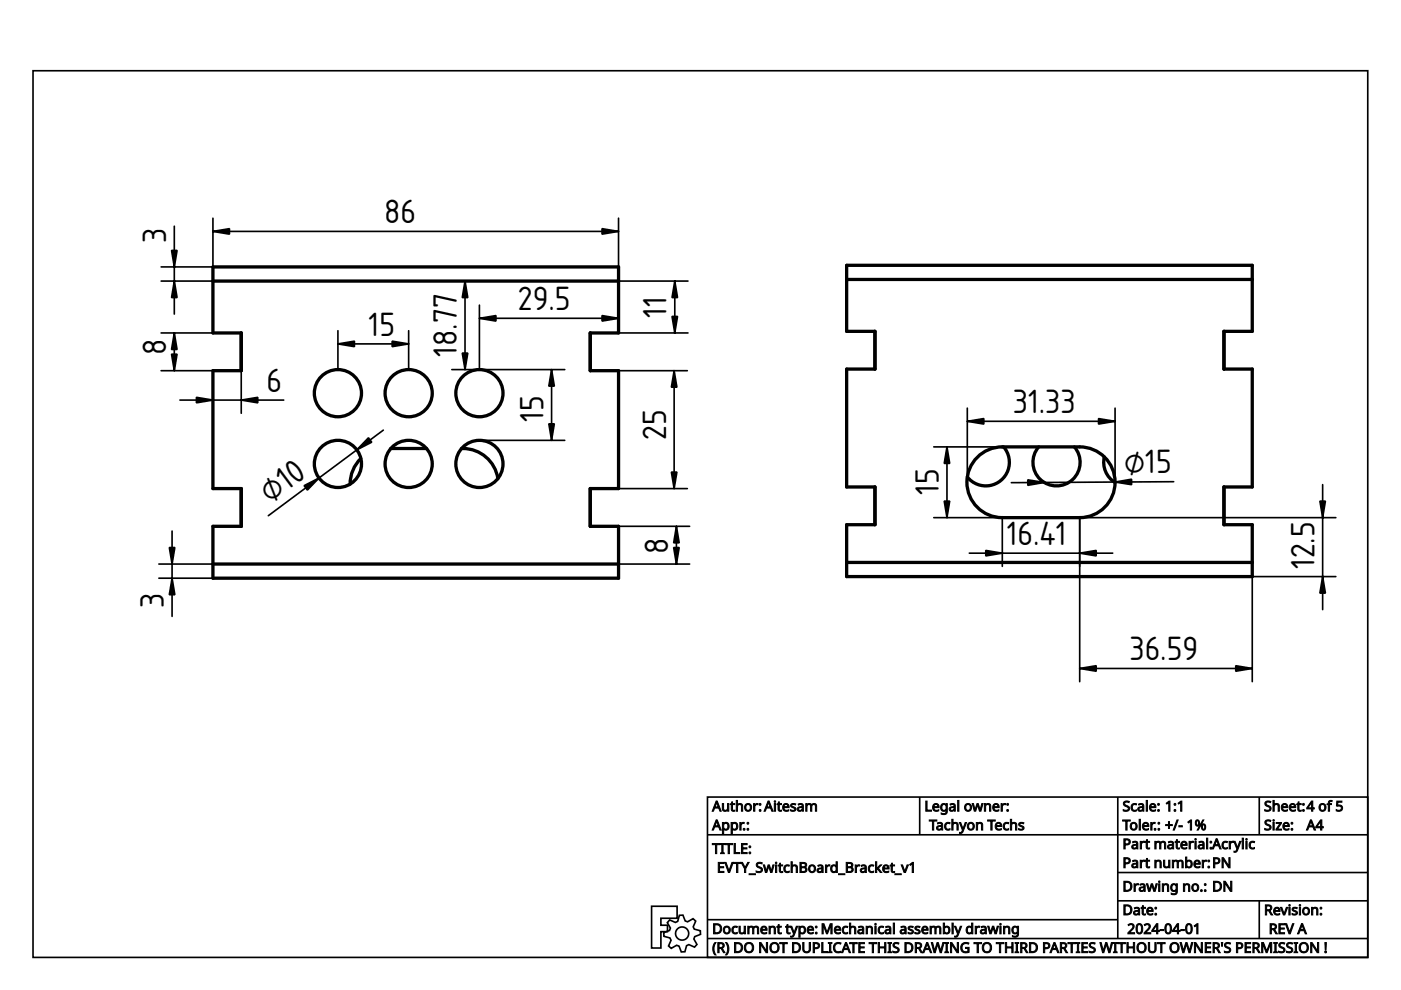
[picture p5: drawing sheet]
<svg xmlns="http://www.w3.org/2000/svg" width="297mm" height="210mm" viewBox="0 0 297 210" stroke-linecap="round" stroke-linejoin="round" font-family="sans-serif">
<defs><g id="words">
<g font-size="6.7">
<text x="81.5" y="47.3">86</text>
<text x="35.2" y="51.5" transform="rotate(-90 35.2 51.5)">3</text>
<text x="109.8" y="65.8">29.5</text>
<text x="78.1" y="71.2">15</text>
<text x="141.3" y="67.5" transform="rotate(-90 141.3 67.5)">11</text>
<text x="35.2" y="75.2" transform="rotate(-90 35.2 75.2)">8</text>
<text x="96.9" y="75.6" transform="rotate(-90 96.9 75.6)">18.77</text>
<text x="56.5" y="83.1">6</text>
<text x="115.2" y="89.5" transform="rotate(-90 115.2 89.5)">15</text>
<text x="214.8" y="87.6">31.33</text>
<text x="141.2" y="93.3" transform="rotate(-90 141.2 93.3)">25</text>
<text x="238.3" y="100.4">⌀15</text>
<text x="57.3" y="106.8" transform="rotate(-37 57.3 106.8)">⌀10</text>
<text x="199" y="104.9" transform="rotate(-90 199 104.9)">15</text>
<text x="141.7" y="117.4" transform="rotate(-90 141.7 117.4)">8</text>
<text x="213.5" y="115.6">16.41</text>
<text x="278.7" y="120.7" transform="rotate(-90 278.7 120.7)">12.5</text>
<text x="34.8" y="128.9" transform="rotate(-90 34.8 128.9)">3</text>
<text x="239.5" y="140">36.59</text>
</g>
</g></defs>
<g fill="none" stroke="#000" stroke-width=".35">
<path d="M7 15h283v188h-283zM150 169h140v34h-140zM150 177h140M195 169v8M237 169v30M267 169v8M138.1 192.1l5.5 .1v2.5h-3.5v1.5h1.4v1.3h-1.4v3.5h-2zM142 195.1l1.2 .5 .5-.3 .3-1.2 .8-.1 .5 1.3 .5 .1 1.1-.6 .6 .5-.5 1.2 .2 .5 1.3 .3v.8l-1.2 .5-.2 .5 .7 1.1-.5 .6-1.3-.5-.4 .2-.4 1.3h-.8l-.4-1.2-.5-.2-1.2 .7-.6-.5 .6-1.2-.3-.5-1.2-.4-.1-.7 1.3-.5 .1-.5-.6-1.2zM150 195h87M150 199h140M237 185h53M237 191h53"/>
<path d="M267 191v8"/>
<circle cx="144.6" cy="197.9" r="1.4"/>
</g>
<g fill="#000" stroke="#000" stroke-width=".21">
<path d="M151.8 169.8h.3l.8 2.2h-.3l-.2-.7h-.9l-.2 .7h-.3zM152 170.1l-.4 1h.7zM153.1 170.4h.3v1a.43 .43 0 0 0 .5 .4 .43 .43 0 0 0 .3-.6v-.8h.3v1.6h-.2v-.2a.62 .62 0 0 1-.7 .2 .62 .62 0 0 1-.5-.6zM155.2 170h.1v.4h.5v.2h-.5v.9l.2 .3h.3a.39 .39 0 0 1-.5 .2 .39 .39 0 0 1-.3-.5v-.9h-.2v-.1l.2-.1zM156.1 169.7h.3v.9a.61 .61 0 0 1 .6-.2 .61 .61 0 0 1 .5 .5v1.1h-.3v-1a.43 .43 0 0 0-.5-.4 .43 .43 0 0 0-.3 .6v.8h-.3zM158.1 170.6a.78 .78 0 0 1 1.1 .1 .78 .78 0 0 1-.1 1.1 .78 .78 0 0 1-1.1-.2l-.1-.7zM158.3 170.7a.55 .55 0 0 0-.1 .8 .55 .55 0 0 0 .8 0 .56 .56 0 0 0 0-.7 .56 .56 0 0 0-.7-.1zM159.8 170.4h.2v.3l.4-.3h.3l-.1 .2a.49 .49 0 0 0-.6 .5v.9h-.2zM161 170.5a.2 .2 0 0 1 .4 0 .2 .2 0 0 1-.4 0zM161 171.8a.2 .2 0 0 1 .4 0 .2 .2 0 0 1-.4 0z"/>
<path d="M151.8 173.8h.3l.8 2.2h-.3l-.2-.7h-.9l-.2 .7h-.3zM152 174.1l-.4 1h.7zM153.2 174.4h.2v.2a.71 .71 0 0 1 1-.1 .71 .71 0 0 1 .2 .9 .66 .66 0 0 1-.5 .6 .66 .66 0 0 1-.7-.2v.9h-.2zM153.5 174.7a.57 .57 0 0 0-.1 .8 .57 .57 0 0 0 .8 .1 .57 .57 0 0 0 .1-.7 .57 .57 0 0 0-.8-.2zM155 174.4h.2l.1 .2a.71 .71 0 0 1 .9-.1 .71 .71 0 0 1 .2 .9 .66 .66 0 0 1-.4 .6 .66 .66 0 0 1-.7-.2v.9h-.3zM155.4 174.7a.57 .57 0 0 0-.1 .8 .57 .57 0 0 0 .8 .1 .57 .57 0 0 0 0-.7 .57 .57 0 0 0-.7-.2zM156.9 174.4h.2v.3l.3-.3h.4l-.1 .2a.49 .49 0 0 0-.6 .5v.9h-.2zM157.6 175.8a.2 .2 0 0 1 .4 0 .2 .2 0 0 1-.4 0zM158.4 174.5a.2 .2 0 0 1 .4 0 .2 .2 0 0 1-.4 0zM158.4 175.8a.2 .2 0 0 1 .4 0 .2 .2 0 0 1-.4 0z"/>
<path d="M162.8 169.8h.3l.8 2.2h-.3l-.2-.7h-.9l-.2 .7h-.3zM163 170.1l-.4 1h.7zM164.1 169.9a.2 .2 0 0 1 .4 0 .2 .2 0 0 1-.4 0zM164.2 170.4h.2v1.6h-.2zM165.1 170h.1v.4h.5v.2h-.5v.9l.2 .3h.3a.39 .39 0 0 1-.5 .2 .39 .39 0 0 1-.2-.5v-.9h-.3v-.1l.3-.1zM166.1 170.6a.69 .69 0 0 1 .9-.2 .69 .69 0 0 1 .3 .8h-1.1a.61 .61 0 0 0 .4 .6 .61 .61 0 0 0 .6-.1v.2a.87 .87 0 0 1-1.1-.2 .87 .87 0 0 1 0-1.1zM166.3 170.7l-.1 .3h.8l-.2-.4zM167.8 170.5l.4-.1 .5 .1-.2 .1a.36 .36 0 0 0-.4-.1 .36 .36 0 0 0-.2 .4l.2 .1a.54 .54 0 0 1 .7 .6 .54 .54 0 0 1-.8 .4l-.4-.1v-.2a.47 .47 0 0 0 .5 .2 .47 .47 0 0 0 .4-.4l-.2-.2a.53 .53 0 0 1-.6-.2 .53 .53 0 0 1 .1-.6zM169.2 170.5a.67 .67 0 0 1 1.1 .4v1.1h-.2v-.2a.55 .55 0 0 1-.7 .2 .55 .55 0 0 1-.3-.7 .55 .55 0 0 1 .7-.3h.3a.44 .44 0 0 0-.3-.4 .44 .44 0 0 0-.5 .1zM169.4 171.3l-.1 .2a.42 .42 0 0 0 .6 .3 .42 .42 0 0 0 .2-.6zM170.8 170.4h.2l.1 .2a.61 .61 0 0 1 1 0 .57 .57 0 0 1 .6-.2 .57 .57 0 0 1 .4 .5v1.1h-.2v-1l-.2-.4a.43 .43 0 0 0-.4 .1 .43 .43 0 0 0-.2 .4v.9h-.2v-1a.4 .4 0 0 0-.5-.4 .4 .4 0 0 0-.3 .6v.8h-.3z"/>
<path d="M196.3 169.9h.3v1.9h.9v.2h-1.2zM197.9 170.6a.69 .69 0 0 1 .9-.2 .69 .69 0 0 1 .3 .8h-1.1a.61 .61 0 0 0 .4 .6 .61 .61 0 0 0 .6-.1v.2a.87 .87 0 0 1-1.1-.2 .87 .87 0 0 1 0-1.1zM198.1 170.7l-.1 .3h.8l-.2-.4zM199.6 170.6a.65 .65 0 0 1 1 0v-.2h.2v1.6a.79 .79 0 0 1-.4 .7 .79 .79 0 0 1-.9-.1v-.2a.61 .61 0 0 0 .8 .1 .61 .61 0 0 0 .3-.7 .71 .71 0 0 1-1 .1 .71 .71 0 0 1-.2-.9zM199.8 170.7a.56 .56 0 0 0-.1 .8 .56 .56 0 0 0 .8 .1 .56 .56 0 0 0 0-.8 .56 .56 0 0 0-.7-.1zM201.4 170.5a.67 .67 0 0 1 1.1 .4v1.1h-.1l-.1-.2a.55 .55 0 0 1-.7 .2 .55 .55 0 0 1-.3-.7 .55 .55 0 0 1 .7-.3h.3a.44 .44 0 0 0-.3-.4 .44 .44 0 0 0-.5 .1zM201.6 171.3l-.1 .2a.42 .42 0 0 0 .6 .3 .42 .42 0 0 0 .2-.6zM203 169.7h.3v2.3h-.3zM204.7 170.6a.78 .78 0 0 1 1.1 .1 .78 .78 0 0 1-.1 1.1 .78 .78 0 0 1-1.1-.2l-.1-.7zM204.9 170.7a.55 .55 0 0 0 0 .8 .55 .55 0 0 0 .8 0 .56 .56 0 0 0-.1-.7 .56 .56 0 0 0-.7-.1zM206.1 170.4h.3l.3 1.3 .4-1.3h.3l.4 1.3 .3-1.3h.3l-.4 1.6h-.3l-.4-1.3-.4 1.3h-.3zM208.7 170.4h.2l.1 .2a.61 .61 0 0 1 .6-.2 .61 .61 0 0 1 .5 .5v1.1h-.3v-1a.43 .43 0 0 0-.5-.4 .43 .43 0 0 0-.3 .6v.8h-.3zM210.7 170.6a.69 .69 0 0 1 .8-.2 .69 .69 0 0 1 .3 .8h-1.1a.61 .61 0 0 0 .4 .6 .61 .61 0 0 0 .7-.1v.2a.87 .87 0 0 1-1.2-.2 .87 .87 0 0 1 .1-1.1zM210.9 170.7l-.2 .3h.9l-.2-.4zM212.3 170.4h.2v.3l.3-.3h.4l-.1 .2a.49 .49 0 0 0-.6 .5v.9h-.2zM213.5 170.5a.2 .2 0 0 1 .3 0 .2 .2 0 0 1-.3 0zM213.5 171.8a.2 .2 0 0 1 .3 0 .2 .2 0 0 1-.3 0z"/>
<path d="M197 173.9h1.6v.2h-.6v1.9h-.3v-1.9h-.7zM198.7 174.5a.67 .67 0 0 1 1.2 .4v1.1h-.2l-.1-.2a.55 .55 0 0 1-.7 .2 .55 .55 0 0 1-.3-.7 .55 .55 0 0 1 .7-.3h.3a.44 .44 0 0 0-.3-.4 .44 .44 0 0 0-.5 .1zM198.9 175.3l-.1 .2a.42 .42 0 0 0 .6 .3 .42 .42 0 0 0 .2-.6zM200.5 174.6l.6-.2h.3v.3a.59 .59 0 0 0-.9 .5 .59 .59 0 0 0 .9 .5v.2a.84 .84 0 0 1-1.1-.2 .84 .84 0 0 1 .2-1.1zM201.8 173.7h.3l-.1 .9a.61 .61 0 0 1 .7-.2 .61 .61 0 0 1 .5 .5v1.1h-.3v-1a.43 .43 0 0 0-.5-.4 .43 .43 0 0 0-.3 .6v.8h-.3zM203.4 174.4h.3l.5 1.3 .4-1.3h.3l-.7 1.8a.64 .64 0 0 1-.8 .5l.1-.2a.46 .46 0 0 0 .5-.5zM205.3 174.6a.78 .78 0 0 1 1.1 .1 .78 .78 0 0 1-.1 1.1 .78 .78 0 0 1-1.1-.2l-.1-.7zM205.5 174.7a.55 .55 0 0 0-.1 .8 .55 .55 0 0 0 .9 0 .56 .56 0 0 0-.1-.7 .56 .56 0 0 0-.7-.1zM207 174.4h.2v.2a.61 .61 0 0 1 .7-.2 .61 .61 0 0 1 .5 .5v1.1h-.3v-1a.43 .43 0 0 0-.5-.4 .43 .43 0 0 0-.3 .6v.8h-.3zM209.4 173.9h1.6v.2h-.7v1.9h-.2v-1.9h-.7zM211.2 174.6a.69 .69 0 0 1 .8-.2 .69 .69 0 0 1 .4 .8h-1.1a.61 .61 0 0 0 .3 .6 .61 .61 0 0 0 .7-.1v.2a.87 .87 0 0 1-1.2-.2 .87 .87 0 0 1 .1-1.1zM211.4 174.7l-.1 .3h.8l-.2-.4zM212.9 174.6l.7-.2h.3l-.1 .3a.59 .59 0 0 0-.9 .5 .59 .59 0 0 0 .9 .5v.2a.84 .84 0 0 1-1-.2 .84 .84 0 0 1 .1-1.1zM214.2 173.7h.3v.9a.61 .61 0 0 1 .6-.2 .61 .61 0 0 1 .5 .5v1.1h-.3v-1a.43 .43 0 0 0-.5-.4 .43 .43 0 0 0-.3 .6v.8h-.3zM216.1 174.5l.5-.1 .5 .1-.2 .1a.36 .36 0 0 0-.4-.1 .36 .36 0 0 0-.2 .4l.2 .1a.54 .54 0 0 1 .6 .6 .54 .54 0 0 1-.8 .4l-.3-.1v-.2a.47 .47 0 0 0 .5 .2 .47 .47 0 0 0 .3-.4l-.2-.2a.53 .53 0 0 1-.5-.3 .53 .53 0 0 1 0-.5z"/>
<path d="M238.3 177.9h.6a.67 .67 0 0 1 .8 .6 .67 .67 0 0 1-.9 .7h-.2v.8h-.3zM238.6 178.1v.8a.49 .49 0 0 0 .7-.1 .49 .49 0 0 0-.2-.7zM240.1 178.5a.67 .67 0 0 1 1.1 .4v1.1h-.1l-.1-.2a.55 .55 0 0 1-.7 .2 .55 .55 0 0 1-.3-.7 .55 .55 0 0 1 .7-.3h.3a.44 .44 0 0 0-.3-.4 .44 .44 0 0 0-.5 .1zM240.3 179.3l-.1 .2a.42 .42 0 0 0 .6 .3 .42 .42 0 0 0 .2-.6zM241.7 178.4h.3v.3l.3-.3h.4l-.1 .2a.49 .49 0 0 0-.6 .5v.9h-.3zM243.1 178h.2v.4h.4v.2h-.4v.9l.1 .3h.3a.39 .39 0 0 1-.4 .2 .39 .39 0 0 1-.3-.5v-.9h-.2v-.1l.2-.1zM244.8 178.4h.3v.2a.61 .61 0 0 1 1 0 .57 .57 0 0 1 .7-.2 .57 .57 0 0 1 .4 .5v1.1h-.3v-1l-.2-.4a.43 .43 0 0 0-.4 .1 .43 .43 0 0 0-.2 .4v.9h-.2v-1a.4 .4 0 0 0-.5-.4 .4 .4 0 0 0-.3 .6v.8h-.3zM247.7 178.5a.67 .67 0 0 1 1.1 .4v1.1h-.2v-.2a.55 .55 0 0 1-.7 .2 .55 .55 0 0 1-.3-.7 .55 .55 0 0 1 .7-.3h.3a.44 .44 0 0 0-.3-.4 .44 .44 0 0 0-.5 .1zM247.9 179.3l-.1 .2a.42 .42 0 0 0 .6 .3 .42 .42 0 0 0 .2-.6zM249.5 178h.1v.4h.5v.2h-.5v.9l.2 .3h.3a.39 .39 0 0 1-.5 .2 .39 .39 0 0 1-.2-.5v-.9h-.3v-.1l.3-.1zM250.5 178.6a.69 .69 0 0 1 .9-.2 .69 .69 0 0 1 .3 .8h-1.1a.61 .61 0 0 0 .4 .6 .61 .61 0 0 0 .6-.1v.2a.87 .87 0 0 1-1.1-.2 .87 .87 0 0 1 0-1.1zM250.7 178.7l-.1 .3h.8l-.2-.4zM252.1 178.4h.2l.1 .3 .3-.3h.3l-.1 .2a.49 .49 0 0 0-.5 .5v.9h-.3zM253.3 177.9a.17 .17 0 0 1 .3 0 .17 .17 0 0 1-.3 0zM253.3 178.4h.3v1.6h-.3zM254.2 178.5a.67 .67 0 0 1 1.1 .4v1.1h-.2v-.2a.55 .55 0 0 1-.8 .2 .55 .55 0 0 1-.2-.7 .55 .55 0 0 1 .7-.3h.2a.44 .44 0 0 0-.2-.4 .44 .44 0 0 0-.5 .1zM254.4 179.3l-.1 .2a.42 .42 0 0 0 .5 .3 .42 .42 0 0 0 .2-.6zM255.8 177.7h.3v2.3h-.3zM256.5 178.5a.2 .2 0 0 1 .4 0 .2 .2 0 0 1-.4 0zM256.5 179.8a.2 .2 0 0 1 .4 0 .2 .2 0 0 1-.4 0z"/>
<path d="M238 173.9h1.6v.2h-.6v1.9h-.3v-1.9h-.7zM239.8 174.6a.78 .78 0 0 1 1.1 .1 .78 .78 0 0 1-.1 1.1 .78 .78 0 0 1-1.1-.2l-.1-.7zM240 174.7a.55 .55 0 0 0 0 .8 .55 .55 0 0 0 .8 0 .56 .56 0 0 0-.1-.7 .56 .56 0 0 0-.7-.1zM241.5 173.7h.3v2.3h-.3zM242.4 174.6a.69 .69 0 0 1 .9-.2 .69 .69 0 0 1 .3 .8h-1.1a.61 .61 0 0 0 .3 .6 .61 .61 0 0 0 .7-.1v.2a.87 .87 0 0 1-1.1-.2 .87 .87 0 0 1 0-1.1zM242.6 174.7l-.1 .3h.8l-.2-.4zM244 174.4h.2v.3l.4-.3h.3l-.1 .2a.49 .49 0 0 0-.6 .5v.9h-.2zM244.7 175.8a.2 .2 0 0 1 .4 0 .2 .2 0 0 1-.4 0zM245.5 174.5a.2 .2 0 0 1 .4 0 .2 .2 0 0 1-.4 0zM245.5 175.8a.2 .2 0 0 1 .4 0 .2 .2 0 0 1-.4 0z"/>
<path d="M238.4 170l.8-.1h.2v.3a.47 .47 0 0 0-.6-.2 .47 .47 0 0 0-.2 .6v.1a.73 .73 0 0 1 .8 .4 .73 .73 0 0 1-.1 .8l-.9 .1-.3-.1v-.2a.58 .58 0 0 0 .7 .1 .58 .58 0 0 0 .4-.5l-.1-.1a.83 .83 0 0 1-.7-1.2zM240 170.6l.7-.2h.3l-.1 .3a.59 .59 0 0 0-.8 .5 .59 .59 0 0 0 .9 .5v.2a.84 .84 0 0 1-1.1-.2 .84 .84 0 0 1 .1-1.1zM241.4 170.5a.67 .67 0 0 1 1.1 .4v1.1h-.2v-.2a.55 .55 0 0 1-.7 .2 .55 .55 0 0 1-.3-.7 .55 .55 0 0 1 .7-.3h.3a.44 .44 0 0 0-.3-.4 .44 .44 0 0 0-.5 .1zM241.6 171.3l-.1 .2a.42 .42 0 0 0 .6 .3 .42 .42 0 0 0 .2-.6zM243 169.7h.3v2.3h-.3zM243.9 170.6a.69 .69 0 0 1 .9-.2 .69 .69 0 0 1 .3 .8h-1.1a.61 .61 0 0 0 .3 .6 .61 .61 0 0 0 .7-.1v.2a.87 .87 0 0 1-1.1-.2 .87 .87 0 0 1 0-1.1zM244.1 170.7l-.1 .3h.8l-.2-.4zM245.4 170.5a.2 .2 0 0 1 .4 0 .2 .2 0 0 1-.4 0zM245.4 171.8a.2 .2 0 0 1 .4 0 .2 .2 0 0 1-.4 0z"/>
<path d="M247.7 174.2h.3v.6h.6v.2h-.6v.7h-.3v-.7h-.6v-.2h.6zM249.5 173.9h.3l-.8 2.1h-.3zM249.9 175.1h.8v.2h-.8zM251.8 174.3l.6-.4h.2v2.1h-.2v-1.9l-.4 .4zM253.5 174a.52 .52 0 0 1 .7 0 .52 .52 0 0 1 .1 .7 .46 .46 0 0 1-.6 .5 .46 .46 0 0 1-.3-.7zM255 173.9h.2l-1.1 2.1h-.3zM253.8 174a.5 .5 0 0 0-.2 .6 .5 .5 0 0 0 .4 .3l.1-.7zM254.8 174.9a.52 .52 0 0 1 .7 0 .52 .52 0 0 1 .1 .6 .46 .46 0 0 1-.5 .5 .46 .46 0 0 1-.4-.7zM255.1 174.9a.5 .5 0 0 0-.2 .5 .5 .5 0 0 0 .4 .4l.1-.7z"/>
<path d="M247.3 170.3l.5-.4h.3v2.1h-.3v-1.9l-.4 .4zM248.9 170.5a.2 .2 0 0 1 .4 0 .2 .2 0 0 1-.4 0zM248.9 171.8a.2 .2 0 0 1 .4 0 .2 .2 0 0 1-.4 0zM249.8 170.3l.6-.4h.2v2.1h-.3v-1.9l-.4 .4z"/>
<path d="M257.8 177.8h.3l.8 2.2h-.3l-.2-.7h-.9l-.2 .7h-.3zM257.9 178.1l-.3 1h.7zM259.3 178.6l.6-.2h.3v.3a.59 .59 0 0 0-.9 .5 .59 .59 0 0 0 .9 .5v.2a.84 .84 0 0 1-1.1-.2 .84 .84 0 0 1 .2-1.1zM260.6 178.4h.2l.1 .3 .3-.3h.3l-.1 .2a.49 .49 0 0 0-.5 .5v.9h-.3zM261.6 178.4h.3l.5 1.3 .4-1.3h.3l-.7 1.8a.64 .64 0 0 1-.8 .5l.1-.2a.46 .46 0 0 0 .5-.5zM263.4 177.7h.2v2.3h-.2zM264.1 177.9a.17 .17 0 0 1 .3 0 .17 .17 0 0 1-.3 0zM264.1 178.4h.3v1.6h-.3zM265 178.6l.7-.2h.3l-.1 .3a.59 .59 0 0 0-.8 .5 .59 .59 0 0 0 .9 .5v.2a.84 .84 0 0 1-1.1-.2 .84 .84 0 0 1 .1-1.1z"/>
<path d="M268.4 170l.8-.1h.2v.3a.47 .47 0 0 0-.6-.2 .47 .47 0 0 0-.3 .6l.1 .1a.73 .73 0 0 1 .8 .4 .73 .73 0 0 1-.1 .8l-.9 .1-.3-.1v-.2a.58 .58 0 0 0 .7 .1 .58 .58 0 0 0 .4-.5l-.1-.1a.83 .83 0 0 1-.7-1.2zM269.9 169.7h.3l-.1 .9a.61 .61 0 0 1 .7-.2 .61 .61 0 0 1 .4 .5v1.1h-.2v-1a.43 .43 0 0 0-.5-.4 .43 .43 0 0 0-.3 .6v.8h-.3zM271.9 170.6a.69 .69 0 0 1 .8-.2 .69 .69 0 0 1 .3 .8h-1.1a.61 .61 0 0 0 .4 .6 .61 .61 0 0 0 .7-.1v.2a.87 .87 0 0 1-1.2-.2 .87 .87 0 0 1 .1-1.1zM272.1 170.7l-.2 .3h.9l-.3-.4zM273.5 170.6a.69 .69 0 0 1 .9-.2 .69 .69 0 0 1 .3 .8h-1.1a.61 .61 0 0 0 .4 .6 .61 .61 0 0 0 .7-.1v.2a.87 .87 0 0 1-1.2-.2 .87 .87 0 0 1 0-1.1zM273.8 170.7l-.2 .3h.8l-.2-.4zM275.3 170h.1v.4h.5v.2h-.5v.9l.2 .3h.3a.39 .39 0 0 1-.5 .2 .39 .39 0 0 1-.2-.5v-.9h-.3v-.1l.3-.1zM276.2 170.5a.2 .2 0 0 1 .4 0 .2 .2 0 0 1-.4 0zM276.2 171.8a.2 .2 0 0 1 .4 0 .2 .2 0 0 1-.4 0z"/>
<path d="M268.4 174l.8-.1h.2v.3a.47 .47 0 0 0-.6-.2 .47 .47 0 0 0-.3 .6l.1 .1a.73 .73 0 0 1 .8 .4 .73 .73 0 0 1-.1 .8l-.9 .1-.3-.1v-.2a.58 .58 0 0 0 .7 .1 .58 .58 0 0 0 .4-.5l-.1-.1a.83 .83 0 0 1-.7-1.2zM269.9 173.9a.17 .17 0 0 1 .3 0 .17 .17 0 0 1-.3 0zM269.9 174.4h.3v1.6h-.3zM270.6 174.4h1.1l-.9 1.4h.9v.2h-1.2l.9-1.4h-.8zM272.2 174.6a.69 .69 0 0 1 .8-.2 .69 .69 0 0 1 .4 .8h-1.1a.61 .61 0 0 0 .3 .6 .61 .61 0 0 0 .7-.1v.2a.87 .87 0 0 1-1.2-.2 .87 .87 0 0 1 .1-1.1zM272.4 174.7l-.1 .3h.8l-.2-.4zM273.7 174.5a.2 .2 0 0 1 .4 0 .2 .2 0 0 1-.4 0zM273.7 175.8a.2 .2 0 0 1 .4 0 .2 .2 0 0 1-.4 0z"/>
<path d="M277.8 173.8h.3l.8 2.2h-.3l-.2-.7h-.9l-.2 .7h-.3zM277.9 174.1l-.3 1h.7zM280 173.8h.3v1.5h.3v.2h-.3v.5h-.3v-.5h-1v-.2zM280 174.1l-.8 1.2h.8z"/>
<path d="M278.1 169.8h.2v1.5h.3v.2h-.3v.5h-.2v-.5h-1v-.2zM278.1 170.1l-.8 1.2h.8zM279.9 170.6a.78 .78 0 0 1 1.1 .1 .78 .78 0 0 1-.1 1.1 .78 .78 0 0 1-1.2-.2v-.7zM280 170.7a.55 .55 0 0 0 0 .8 .55 .55 0 0 0 .8 0 .56 .56 0 0 0 0-.7 .56 .56 0 0 0-.8-.1zM281.8 169.8l.5-.1 .2 .1-.1 .2a.35 .35 0 0 0-.4 0 .35 .35 0 0 0-.1 .4h.4v.2h-.4v1.4h-.3v-1.4h-.3v-.1l.3-.1zM283.4 169.9h1.1v.2h-.8l-.1 .6a.74 .74 0 0 1 1.1 .7 .74 .74 0 0 1-1.2 .6l-.2-.1v-.2a.54 .54 0 0 0 .8 0 .54 .54 0 0 0 0-.8h-.7z"/>
<path d="M151 178.9h1.6v.2h-.6v1.9h-.3v-1.9h-.7zM152.8 178.9h.8v.1l-.3 .1v1.7h.3v.2h-.8v-.2h.2v-1.7l-.2-.1zM153.7 178.9h1.6v.2h-.7v1.9h-.2v-1.9h-.7zM155.6 178.9h.3v1.9h.9v.2h-1.2zM157.2 178.9h1.2v.2h-.9v.7h.9v.2h-.9v.8h.9v.2h-1.2zM158.8 179.5a.2 .2 0 0 1 .4 0 .2 .2 0 0 1-.4 0zM158.8 180.8a.2 .2 0 0 1 .4 0 .2 .2 0 0 1-.4 0z"/>
<path d="M151.3 195.9h.6a1.07 1.07 0 0 1 1.1 1.1 1.07 1.07 0 0 1-1.1 1h-.6zM151.6 196.1v1.7a.89 .89 0 0 0 1.1-.9 .89 .89 0 0 0-1.1-.8zM153.6 196.6a.78 .78 0 0 1 1.1 .1 .78 .78 0 0 1-.2 1.1 .78 .78 0 0 1-1.1-.2v-.7zM153.7 196.7a.55 .55 0 0 0 0 .8 .55 .55 0 0 0 .8 0 .56 .56 0 0 0 0-.7 .56 .56 0 0 0-.8-.1zM155.4 196.6l.6-.2h.3v.3a.59 .59 0 0 0-.9 .5 .59 .59 0 0 0 .9 .5v.2a.84 .84 0 0 1-1.1-.2 .84 .84 0 0 1 .2-1.1zM156.7 196.4h.2v1a.43 .43 0 0 0 .6 .4 .43 .43 0 0 0 .3-.6v-.8h.2v1.6h-.2v-.2a.62 .62 0 0 1-.7 .2 .62 .62 0 0 1-.4-.6zM158.5 196.4h.3v.2a.61 .61 0 0 1 1 0 .57 .57 0 0 1 .7-.2 .57 .57 0 0 1 .4 .5v1.1h-.3v-1l-.2-.4a.43 .43 0 0 0-.4 .1 .43 .43 0 0 0-.2 .4v.9h-.2v-1a.4 .4 0 0 0-.5-.4 .4 .4 0 0 0-.3 .6v.8h-.3zM161.5 196.6a.69 .69 0 0 1 .8-.2 .69 .69 0 0 1 .3 .8h-1.1a.61 .61 0 0 0 .4 .6 .61 .61 0 0 0 .7-.1v.2a.87 .87 0 0 1-1.2-.2 .87 .87 0 0 1 .1-1.1zM161.7 196.7l-.2 .3h.9l-.3-.4zM163 196.4h.3v.2a.61 .61 0 0 1 .7-.2 .61 .61 0 0 1 .4 .5v1.1h-.3v-1a.43 .43 0 0 0-.5-.4 .43 .43 0 0 0-.3 .6v.8h-.3zM165 196h.2v.4h.4v.2h-.4v.9l.1 .3h.4a.39 .39 0 0 1-.5 .2 .39 .39 0 0 1-.3-.5v-.9h-.2v-.1l.2-.1zM166.9 196h.1v.4h.5v.2h-.5v.9l.2 .3h.3a.39 .39 0 0 1-.5 .2 .39 .39 0 0 1-.2-.5v-.9h-.2v-.1l.2-.1zM167.6 196.4h.3l.5 1.3 .4-1.3h.3l-.7 1.8a.64 .64 0 0 1-.8 .5l.1-.2a.46 .46 0 0 0 .5-.5zM169.4 196.4h.2v.2a.71 .71 0 0 1 1-.1 .71 .71 0 0 1 .2 .9 .66 .66 0 0 1-.5 .6 .66 .66 0 0 1-.7-.2v.9h-.2zM169.7 196.7a.57 .57 0 0 0 0 .8 .57 .57 0 0 0 .7 .1 .57 .57 0 0 0 .1-.7 .57 .57 0 0 0-.8-.2zM171.3 196.6a.69 .69 0 0 1 .9-.2 .69 .69 0 0 1 .3 .8h-1.1a.61 .61 0 0 0 .4 .6 .61 .61 0 0 0 .6-.1v.2a.87 .87 0 0 1-1.1-.2 .87 .87 0 0 1 0-1.1zM171.5 196.7l-.1 .3h.8l-.2-.4zM172.9 196.5a.2 .2 0 0 1 .4 0 .2 .2 0 0 1-.4 0zM172.9 197.8a.2 .2 0 0 1 .4 0 .2 .2 0 0 1-.4 0z"/>
<path d="M152.3 182.9h1.2v.2h-.9v.7h.8v.2h-.8v.8h.9v.2h-1.2zM153.7 182.9h.2l.7 1.8 .6-1.8h.3l-.8 2.1h-.3zM155.5 182.9h1.6v.2h-.7v1.9h-.2v-1.9h-.7zM157.1 182.9h.3l.6 1 .5-1h.3l-.7 1.3v.8h-.3v-.8zM158.8 185.3h1.4v.2h-1.4zM160.5 183l.8-.1h.3l-.1 .3a.47 .47 0 0 0-.6-.2 .47 .47 0 0 0-.2 .6l.1 .1a.73 .73 0 0 1 .7 .4 .73 .73 0 0 1 0 .8l-.9 .1-.3-.1v-.2a.58 .58 0 0 0 .7 .1 .58 .58 0 0 0 .4-.5l-.1-.1a.83 .83 0 0 1-.8-1.2zM161.8 183.4h.3l.3 1.3 .4-1.3h.3l.4 1.3 .4-1.3h.2l-.4 1.6h-.3l-.4-1.3-.4 1.3h-.3zM164.4 182.9a.17 .17 0 0 1 .3 0 .17 .17 0 0 1-.3 0zM164.4 183.4h.3v1.6h-.3zM165.3 183h.2v.4h.4v.2h-.4v.9l.1 .3h.4a.39 .39 0 0 1-.5 .2 .39 .39 0 0 1-.3-.5v-.9h-.2v-.1l.2-.1zM166.4 183.6l.7-.2h.3l-.1 .3a.59 .59 0 0 0-.9 .5 .59 .59 0 0 0 .9 .5v.2a.84 .84 0 0 1-1-.2 .84 .84 0 0 1 .1-1.1zM167.7 182.7h.3v.9a.61 .61 0 0 1 .6-.2 .61 .61 0 0 1 .5 .5v1.1h-.3v-1a.43 .43 0 0 0-.5-.4 .43 .43 0 0 0-.3 .6v.8h-.3zM169.6 182.9h.6a.55 .55 0 0 1 .8 .2 .55 .55 0 0 1-.4 .8 .58 .58 0 0 1 .5 .7 .58 .58 0 0 1-.7 .4h-.8zM169.9 183.1v.7l.6-.1 .2-.1-.1-.4zM169.9 184v.8l.8-.1 .1-.3-.1-.3zM171.6 183.6a.78 .78 0 0 1 1.1 .1 .78 .78 0 0 1-.1 1.1 .78 .78 0 0 1-1.1-.2v-.7zM171.8 183.7a.55 .55 0 0 0 0 .8 .55 .55 0 0 0 .8 0 .56 .56 0 0 0-.1-.7 .56 .56 0 0 0-.7-.1zM173.4 183.5a.67 .67 0 0 1 1.1 .4v1.1h-.2v-.2a.55 .55 0 0 1-.7 .2 .55 .55 0 0 1-.3-.7 .55 .55 0 0 1 .7-.3h.3a.44 .44 0 0 0-.3-.4 .44 .44 0 0 0-.5 .1zM173.6 184.3l-.1 .2a.42 .42 0 0 0 .6 .3 .42 .42 0 0 0 .2-.6zM175 183.4h.2l.1 .3 .3-.3h.4l-.2 .2a.49 .49 0 0 0-.5 .5v.9h-.3zM176.3 183.6a.66 .66 0 0 1 1 0v-.9h.2v2.3h-.2v-.2a.72 .72 0 0 1-1 .1 .72 .72 0 0 1-.2-1zM176.5 183.7a.55 .55 0 0 0-.1 .8 .55 .55 0 0 0 .8 .1 .56 .56 0 0 0 0-.8 .56 .56 0 0 0-.7-.1zM177.8 185.3h1.3v.2h-1.3zM179.4 182.9h.6a.55 .55 0 0 1 .8 .2 .55 .55 0 0 1-.4 .8 .58 .58 0 0 1 .5 .7 .58 .58 0 0 1-.7 .4h-.8zM179.7 183.1v.7l.6-.1 .2-.1-.1-.4zM179.7 184v.8l.8-.1 .1-.3-.1-.3zM181.3 183.4h.2l.1 .3 .3-.3h.4l-.2 .2a.49 .49 0 0 0-.5 .5v.9h-.3zM182.6 183.5a.67 .67 0 0 1 1.1 .4v1.1h-.2l-.1-.2a.55 .55 0 0 1-.7 .2 .55 .55 0 0 1-.3-.7 .55 .55 0 0 1 .8-.3h.2a.44 .44 0 0 0-.2-.4 .44 .44 0 0 0-.6 .1zM182.8 184.3l-.1 .2a.42 .42 0 0 0 .5 .3 .42 .42 0 0 0 .2-.6zM184.3 183.6l.7-.2h.3l-.1 .3a.59 .59 0 0 0-.8 .5 .59 .59 0 0 0 .8 .5v.2a.84 .84 0 0 1-1-.2 .84 .84 0 0 1 .1-1.1zM185.6 182.7h.3v1.5l.7-.8h.3l-.7 .7 .7 .9h-.3l-.5-.8-.2 .2v.6h-.3zM187.3 183.6a.69 .69 0 0 1 .9-.2 .69 .69 0 0 1 .3 .8h-1.1a.61 .61 0 0 0 .4 .6 .61 .61 0 0 0 .6-.1v.2a.87 .87 0 0 1-1.1-.2 .87 .87 0 0 1 0-1.1zM187.5 183.7l-.1 .3h.8l-.2-.4zM189 183h.2v.4h.5v.2h-.5v.9l.2 .3h.3a.39 .39 0 0 1-.5 .2 .39 .39 0 0 1-.3-.5v-.9h-.2v-.1l.2-.1zM189.7 185.3h1.4v.2h-1.4zM191.1 183.4h.3l.4 1.4 .5-1.4h.3l-.6 1.6h-.3zM192.9 183.3l.5-.4h.3v2.1h-.3v-1.9l-.4 .4z"/>
<path d="M174.3 195.9h.4l.6 1.7 .7-1.7h.4v2.1h-.2v-1.9l-.7 1.9h-.3l-.7-1.9v1.9h-.2zM177.1 196.6a.69 .69 0 0 1 .8-.2 .69 .69 0 0 1 .4 .8h-1.1a.61 .61 0 0 0 .3 .6 .61 .61 0 0 0 .7-.1v.2a.87 .87 0 0 1-1.2-.2 .87 .87 0 0 1 .1-1.1zM177.3 196.7l-.1 .3h.8l-.2-.4zM178.8 196.6l.6-.2h.3v.3a.59 .59 0 0 0-.9 .5 .59 .59 0 0 0 .9 .5v.2a.84 .84 0 0 1-1.1-.2 .84 .84 0 0 1 .2-1.1zM180.1 195.7h.3v.9a.61 .61 0 0 1 .6-.2 .61 .61 0 0 1 .5 .5v1.1h-.3v-1a.43 .43 0 0 0-.5-.4 .43 .43 0 0 0-.3 .6v.8h-.3zM182 196.5a.67 .67 0 0 1 1.1 .4v1.1h-.2v-.2a.55 .55 0 0 1-.7 .2 .55 .55 0 0 1-.3-.7 .55 .55 0 0 1 .7-.3h.3a.44 .44 0 0 0-.3-.4 .44 .44 0 0 0-.5 .1zM182.2 197.3l-.1 .2a.42 .42 0 0 0 .6 .3 .42 .42 0 0 0 .2-.6zM183.6 196.4h.3v.2a.61 .61 0 0 1 .7-.2 .61 .61 0 0 1 .4 .5v1.1h-.3v-1a.43 .43 0 0 0-.5-.4 .43 .43 0 0 0-.3 .6v.8h-.3zM185.5 195.9a.17 .17 0 0 1 .3 0 .17 .17 0 0 1-.3 0zM185.5 196.4h.3v1.6h-.3zM186.4 196.6l.7-.2h.3l-.1 .3a.59 .59 0 0 0-.9 .5 .59 .59 0 0 0 .9 .5v.2a.84 .84 0 0 1-1.1-.2 .84 .84 0 0 1 .2-1.1zM187.8 196.5a.67 .67 0 0 1 1.1 .4v1.1h-.2l-.1-.2a.55 .55 0 0 1-.7 .2 .55 .55 0 0 1-.3-.7 .55 .55 0 0 1 .8-.3h.2a.44 .44 0 0 0-.2-.4 .44 .44 0 0 0-.6 .1zM188 197.3l-.1 .2a.42 .42 0 0 0 .5 .3 .42 .42 0 0 0 .2-.6zM189.4 195.7h.3v2.3h-.3zM191 196.5a.67 .67 0 0 1 1.1 .4v1.1h-.2v-.2a.55 .55 0 0 1-.7 .2 .55 .55 0 0 1-.3-.7 .55 .55 0 0 1 .7-.3h.3a.44 .44 0 0 0-.3-.4 .44 .44 0 0 0-.5 .1zM191.2 197.3l-.1 .2a.42 .42 0 0 0 .6 .3 .42 .42 0 0 0 .2-.6zM192.7 196.5l.4-.1 .5 .1-.2 .1a.36 .36 0 0 0-.4-.1 .36 .36 0 0 0-.2 .4l.3 .1a.54 .54 0 0 1 .6 .6 .54 .54 0 0 1-.8 .4l-.4-.1v-.2a.47 .47 0 0 0 .5 .2 .47 .47 0 0 0 .4-.4l-.2-.2a.53 .53 0 0 1-.6-.3 .53 .53 0 0 1 .1-.5zM194.1 196.5l.5-.1 .5 .1-.2 .1a.36 .36 0 0 0-.4-.1 .36 .36 0 0 0-.2 .4l.2 .1a.54 .54 0 0 1 .6 .6 .54 .54 0 0 1-.8 .4l-.3-.1v-.2a.47 .47 0 0 0 .5 .2 .47 .47 0 0 0 .3-.4l-.2-.2a.53 .53 0 0 1-.5-.3 .53 .53 0 0 1 0-.5zM195.6 196.6a.69 .69 0 0 1 .9-.2 .69 .69 0 0 1 .3 .8h-1.1a.61 .61 0 0 0 .4 .6 .61 .61 0 0 0 .6-.1v.2a.87 .87 0 0 1-1.1-.2 .87 .87 0 0 1 0-1.1zM195.8 196.7l-.1 .3h.8l-.2-.4zM197.2 196.4h.2v.2a.61 .61 0 0 1 1 0 .57 .57 0 0 1 .7-.2 .57 .57 0 0 1 .4 .5v1.1h-.3v-1l-.1-.4a.43 .43 0 0 0-.5 .1 .43 .43 0 0 0-.1 .4v.9h-.3v-1a.4 .4 0 0 0-.5-.4 .4 .4 0 0 0-.2 .6v.8h-.3zM200 195.7h.3l-.1 .9a.72 .72 0 0 1 1-.1 .72 .72 0 0 1 .2 .9 .66 .66 0 0 1-.5 .6 .66 .66 0 0 1-.7-.2v.2h-.2zM200.4 196.7a.64 .64 0 0 0-.1 .7 .64 .64 0 0 0 .6 .4l.2-.4v-.6a.44 .44 0 0 0-.7-.1zM201.8 195.7h.3v2.3h-.3zM202.4 196.4h.2l.5 1.3 .5-1.3h.3l-.7 1.8a.64 .64 0 0 1-.8 .5v-.2a.46 .46 0 0 0 .6-.5zM205 196.6a.66 .66 0 0 1 1 0v-.9h.3v2.3h-.3v-.2a.72 .72 0 0 1-1 .1 .72 .72 0 0 1-.1-1zM205.2 196.7a.55 .55 0 0 0 0 .8 .55 .55 0 0 0 .7 .1 .56 .56 0 0 0 0-.8 .56 .56 0 0 0-.7-.1zM206.8 196.4h.2v.3l.4-.3h.3l-.1 .2a.49 .49 0 0 0-.6 .5v.9h-.2zM208 196.5a.67 .67 0 0 1 1.1 .4v1.1h-.2v-.2a.55 .55 0 0 1-.7 .2 .55 .55 0 0 1-.3-.7 .55 .55 0 0 1 .7-.3h.3a.44 .44 0 0 0-.3-.4 .44 .44 0 0 0-.5 .1zM208.2 197.3l-.1 .2a.42 .42 0 0 0 .6 .3 .42 .42 0 0 0 .2-.6zM209.4 196.4h.3l.3 1.3 .4-1.3h.3l.4 1.3 .3-1.3h.3l-.4 1.6h-.4l-.3-1.3-.5 1.3h-.3zM211.9 195.9a.2 .2 0 0 1 .4 0 .2 .2 0 0 1-.4 0zM212 196.4h.2v1.6h-.2zM212.8 196.4h.2v.2a.61 .61 0 0 1 .7-.2 .61 .61 0 0 1 .4 .5v1.1h-.2v-1a.43 .43 0 0 0-.6-.4 .43 .43 0 0 0-.3 .6v.8h-.2zM214.7 196.6a.65 .65 0 0 1 1 0v-.2h.2v1.6a.79 .79 0 0 1-.4 .7 .79 .79 0 0 1-.9-.1v-.2a.61 .61 0 0 0 .8 .1 .61 .61 0 0 0 .3-.7 .71 .71 0 0 1-1 .1 .71 .71 0 0 1-.2-.9zM214.9 196.7a.56 .56 0 0 0-.1 .8 .56 .56 0 0 0 .8 .1 .56 .56 0 0 0 0-.8 .56 .56 0 0 0-.7-.1z"/>
<path d="M238.3 181.9h.6a.67 .67 0 0 1 .8 .6 .67 .67 0 0 1-.9 .7h-.2v.8h-.3zM238.6 182.1v.8a.49 .49 0 0 0 .7-.1 .49 .49 0 0 0-.2-.7zM240.1 182.5a.67 .67 0 0 1 1.1 .4v1.1h-.1l-.1-.2a.55 .55 0 0 1-.7 .2 .55 .55 0 0 1-.3-.7 .55 .55 0 0 1 .7-.3h.3a.44 .44 0 0 0-.3-.4 .44 .44 0 0 0-.5 .1zM240.3 183.3l-.1 .2a.42 .42 0 0 0 .6 .3 .42 .42 0 0 0 .2-.6zM241.7 182.4h.3v.3l.3-.3h.4l-.1 .2a.49 .49 0 0 0-.6 .5v.9h-.3zM243.1 182h.2v.4h.4v.2h-.4v.9l.1 .3h.3a.39 .39 0 0 1-.4 .2 .39 .39 0 0 1-.3-.5v-.9h-.2v-.1l.2-.1zM244.8 182.4h.3v.2a.61 .61 0 0 1 .7-.2 .61 .61 0 0 1 .4 .5v1.1h-.3v-1a.43 .43 0 0 0-.5-.4 .43 .43 0 0 0-.3 .6v.8h-.3zM246.7 182.4h.2v1a.43 .43 0 0 0 .6 .4 .43 .43 0 0 0 .3-.6v-.8h.2v1.6h-.2v-.2a.62 .62 0 0 1-.7 .2 .62 .62 0 0 1-.4-.6zM248.6 182.4h.2v.2a.61 .61 0 0 1 1 0 .57 .57 0 0 1 .7-.2 .57 .57 0 0 1 .4 .5v1.1h-.3v-1l-.1-.4a.43 .43 0 0 0-.5 .1 .43 .43 0 0 0-.2 .4v.9h-.2v-1a.4 .4 0 0 0-.5-.4 .4 .4 0 0 0-.3 .6v.8h-.2zM251.4 181.7h.2v.9a.72 .72 0 0 1 1-.1 .72 .72 0 0 1 .2 .9 .66 .66 0 0 1-.5 .6 .66 .66 0 0 1-.7-.2l-.1 .2h-.1zM251.7 182.7a.64 .64 0 0 0 0 .7 .64 .64 0 0 0 .6 .4l.2-.4v-.6a.44 .44 0 0 0-.8-.1zM253.3 182.6a.69 .69 0 0 1 .9-.2 .69 .69 0 0 1 .3 .8h-1.1a.61 .61 0 0 0 .4 .6 .61 .61 0 0 0 .6-.1v.2a.87 .87 0 0 1-1.1-.2 .87 .87 0 0 1 0-1.1zM253.5 182.7l-.1 .3h.8l-.2-.4zM254.9 182.4h.2l.1 .3 .3-.3h.3l-.1 .2a.49 .49 0 0 0-.5 .5v.9h-.3zM256.1 182.5a.2 .2 0 0 1 .4 0 .2 .2 0 0 1-.4 0zM256.1 183.8a.2 .2 0 0 1 .4 0 .2 .2 0 0 1-.4 0z"/>
<path d="M238.3 186.9h.6a1.07 1.07 0 0 1 1.1 1.1 1.07 1.07 0 0 1-1.1 1h-.6zM238.6 187.1v1.7a.89 .89 0 0 0 1.1-.9 .89 .89 0 0 0-1.1-.8zM240.4 187.4h.3v.3l.3-.3h.4l-.1 .2a.49 .49 0 0 0-.6 .5v.9h-.3zM241.7 187.5a.67 .67 0 0 1 1.1 .4v1.1h-.2v-.2a.55 .55 0 0 1-.8 .2 .55 .55 0 0 1-.3-.7 .55 .55 0 0 1 .8-.3h.2a.44 .44 0 0 0-.2-.4 .44 .44 0 0 0-.5 .1zM241.9 188.3l-.1 .2a.42 .42 0 0 0 .5 .3 .42 .42 0 0 0 .2-.6zM243.1 187.4h.2l.4 1.3 .4-1.3h.3l.4 1.3 .3-1.3h.3l-.5 1.6h-.3l-.4-1.3-.4 1.3h-.3zM245.6 186.9a.2 .2 0 0 1 .4 0 .2 .2 0 0 1-.4 0zM245.7 187.4h.2v1.6h-.2zM246.4 187.4h.2l.1 .2a.61 .61 0 0 1 .7-.2 .61 .61 0 0 1 .4 .5v1.1h-.3v-1a.43 .43 0 0 0-.5-.4 .43 .43 0 0 0-.3 .6v.8h-.3zM248.4 187.6a.65 .65 0 0 1 1 0v-.2h.2v1.6a.79 .79 0 0 1-.4 .7 .79 .79 0 0 1-.9-.1v-.2a.61 .61 0 0 0 .8 .1 .61 .61 0 0 0 .3-.7 .71 .71 0 0 1-1 .1 .71 .71 0 0 1-.2-.9zM248.6 187.7a.56 .56 0 0 0-.1 .8 .56 .56 0 0 0 .8 .1 .56 .56 0 0 0 0-.8 .56 .56 0 0 0-.7-.1zM250.9 187.4h.2l.1 .2a.61 .61 0 0 1 .6-.2 .61 .61 0 0 1 .5 .5v1.1h-.3v-1a.43 .43 0 0 0-.5-.4 .43 .43 0 0 0-.3 .6v.8h-.3zM252.9 187.6a.78 .78 0 0 1 1.1 .1 .78 .78 0 0 1-.1 1.1 .78 .78 0 0 1-1.1-.2l-.1-.7zM253.1 187.7a.55 .55 0 0 0-.1 .8 .55 .55 0 0 0 .8 0 .56 .56 0 0 0 0-.7 .56 .56 0 0 0-.7-.1zM254.5 188.8a.2 .2 0 0 1 .4 0 .2 .2 0 0 1-.4 0zM255.3 187.5a.2 .2 0 0 1 .4 0 .2 .2 0 0 1-.4 0zM255.3 188.8a.2 .2 0 0 1 .4 0 .2 .2 0 0 1-.4 0z"/>
<path d="M238.3 191.9h.6a1.07 1.07 0 0 1 1.1 1.1 1.07 1.07 0 0 1-1.1 1h-.6zM238.6 192.1v1.7a.89 .89 0 0 0 1.1-.9 .89 .89 0 0 0-1.1-.8zM240.5 192.5a.67 .67 0 0 1 1.1 .4v1.1h-.2v-.2a.55 .55 0 0 1-.7 .2 .55 .55 0 0 1-.3-.7 .55 .55 0 0 1 .7-.3h.3a.44 .44 0 0 0-.3-.4 .44 .44 0 0 0-.5 .1zM240.7 193.3l-.1 .2a.42 .42 0 0 0 .6 .3 .42 .42 0 0 0 .2-.6zM242.2 192h.2v.4h.5v.2h-.5v.9l.2 .3h.3a.39 .39 0 0 1-.5 .2 .39 .39 0 0 1-.3-.5v-.9h-.2v-.1l.2-.1zM243.3 192.6a.69 .69 0 0 1 .9-.2 .69 .69 0 0 1 .3 .8h-1.1a.61 .61 0 0 0 .4 .6 .61 .61 0 0 0 .6-.1v.2a.87 .87 0 0 1-1.1-.2 .87 .87 0 0 1 0-1.1zM243.5 192.7l-.1 .3h.8l-.2-.4zM244.9 192.5a.2 .2 0 0 1 .4 0 .2 .2 0 0 1-.4 0zM244.9 193.8a.2 .2 0 0 1 .4 0 .2 .2 0 0 1-.4 0z"/>
<path d="M239.2 196.1a.73 .73 0 0 1 1.1-.1 .73 .73 0 0 1-.2 1.1l-.6 .7h1.1v.2h-1.5v-.2l.6-.6a.71 .71 0 0 0 .3-1.1l-.7 .1zM241.2 195.9a.77 .77 0 0 1 .9 .1 .77 .77 0 0 1 .2 .9 .78 .78 0 0 1-.7 1.1 .78 .78 0 0 1-.7-1.1v-.6zM241.3 196.1a1.19 1.19 0 0 0 .3 1.7 1.08 1.08 0 0 0 0-1.8zM242.6 196.1a.73 .73 0 0 1 1.2-.1 .73 .73 0 0 1-.3 1.1l-.6 .7h1.1v.2h-1.4v-.2l.5-.6a.71 .71 0 0 0 .3-1.1l-.7 .1zM245.2 195.8h.3v1.5h.3v.2h-.3v.5h-.3v-.5h-1v-.2zM245.2 196.1l-.7 1.2h.7zM246 197.1h.7v.2h-.7zM247.3 195.9a.77 .77 0 0 1 .9 .1 .77 .77 0 0 1 .2 .9 .78 .78 0 0 1-.7 1.1 .78 .78 0 0 1-.7-1.1v-.6zM247.4 196.1a1.19 1.19 0 0 0 .3 1.7 1.08 1.08 0 0 0 0-1.8zM249.6 195.8h.3v1.5h.3v.2h-.3v.5h-.3v-.5h-1v-.2zM249.6 196.1l-.7 1.2h.7zM250.4 197.1h.7v.2h-.7zM251.7 195.9a.77 .77 0 0 1 .9 .1 .77 .77 0 0 1 .2 .9 .78 .78 0 0 1-.7 1.1 .78 .78 0 0 1-.7-1.1v-.6zM251.8 196.1a1.19 1.19 0 0 0 .3 1.7 1.08 1.08 0 0 0 0-1.8zM253.2 196.3l.6-.4h.2v2.1h-.3l.1-1.9-.5 .4z"/>
<path d="M257.3 181.9h.6a.67 .67 0 0 1 .8 .6 .67 .67 0 0 1-.9 .7h-.2v.8h-.3zM257.6 182.1v.8a.49 .49 0 0 0 .6-.1 .49 .49 0 0 0-.1-.7zM259.1 181.9h.3l1.2 1.7-.1-1.7h.3v2.1h-.3l-1.2-1.8v1.8h-.2z"/>
<path d="M257.3 186.9h.6a1.07 1.07 0 0 1 1.1 1.1 1.07 1.07 0 0 1-1.1 1h-.6zM257.6 187.1v1.7a.89 .89 0 0 0 1.1-.9 .89 .89 0 0 0-1.1-.8zM259.5 186.9h.3l1.1 1.7v-1.7h.3v2.1h-.3l-1.2-1.8v1.8h-.2z"/>
<path d="M268.3 191.9h.6a.62 .62 0 0 1 .7 .4 .62 .62 0 0 1-.4 .7l.6 1h-.3l-.5-.9h-.4v.9h-.3zM268.6 192.1v.8h.3a.41 .41 0 0 0 .5-.4 .41 .41 0 0 0-.5-.4zM270.2 192.6a.69 .69 0 0 1 .9-.2 .69 .69 0 0 1 .3 .8h-1.1a.61 .61 0 0 0 .4 .6 .61 .61 0 0 0 .6-.1v.2a.87 .87 0 0 1-1.1-.2 .87 .87 0 0 1 0-1.1zM270.4 192.7l-.1 .3h.8l-.2-.4zM271.5 192.4h.3l.4 1.4 .5-1.4h.3l-.6 1.6h-.3zM273.2 191.9a.2 .2 0 0 1 .4 0 .2 .2 0 0 1-.4 0zM273.3 192.4h.2v1.6h-.2zM274.1 192.5l.4-.1 .6 .1-.2 .1a.36 .36 0 0 0-.4-.1 .36 .36 0 0 0-.3 .4l.3 .1a.54 .54 0 0 1 .6 .6 .54 .54 0 0 1-.8 .4l-.4-.1v-.2a.47 .47 0 0 0 .5 .2 .47 .47 0 0 0 .4-.4l-.2-.2a.53 .53 0 0 1-.5-.3 .53 .53 0 0 1 0-.5zM275.4 191.9a.2 .2 0 0 1 .4 0 .2 .2 0 0 1-.4 0zM275.5 192.4h.2v1.6h-.2zM276.4 192.6a.78 .78 0 0 1 1.1 .1 .78 .78 0 0 1-.1 1.1 .78 .78 0 0 1-1.1-.2l-.1-.7zM276.5 192.7a.55 .55 0 0 0 0 .8 .55 .55 0 0 0 .8 0 .56 .56 0 0 0 0-.7 .56 .56 0 0 0-.8-.1zM278.1 192.4h.2v.2a.61 .61 0 0 1 .7-.2 .61 .61 0 0 1 .4 .5v1.1h-.2v-1a.43 .43 0 0 0-.6-.4 .43 .43 0 0 0-.3 .6v.8h-.2zM279.9 192.5a.2 .2 0 0 1 .4 0 .2 .2 0 0 1-.4 0zM279.9 193.8a.2 .2 0 0 1 .4 0 .2 .2 0 0 1-.4 0z"/>
<path d="M269.3 195.9h.6a.62 .62 0 0 1 .7 .4 .62 .62 0 0 1-.4 .7l.6 1h-.3l-.5-.9h-.4v.9h-.3zM269.6 196.1v.8h.3a.41 .41 0 0 0 .5-.4 .41 .41 0 0 0-.5-.4zM271.1 195.9h1.2v.2h-.9v.7h.9v.2h-.9v.8h.9v.2h-1.2zM272.5 195.9h.3l.6 1.8 .6-1.8h.3l-.7 2.1h-.3zM275.9 195.8h.3l.8 2.2h-.3l-.2-.7h-.9l-.2 .7h-.3zM276.1 196.1l-.4 1h.7z"/>
<path d="M151.6 199.9h.2a2.24 2.24 0 0 0 0 2.6h-.2a2.16 2.16 0 0 1 0-2.6zM152.2 199.9h.6a.62 .62 0 0 1 .7 .4 .62 .62 0 0 1-.4 .7l.6 1h-.3l-.5-.9h-.4v.9h-.3zM152.5 200.1v.8h.3a.41 .41 0 0 0 .5-.4 .41 .41 0 0 0-.5-.4zM153.9 199.9h.2a2.16 2.16 0 0 1 0 2.6h-.2a2.24 2.24 0 0 0 0-2.6zM155.7 199.9h.7a1.07 1.07 0 0 1 1.1 1.1 1.07 1.07 0 0 1-1.2 1h-.6zM156 200.1v1.7a.89 .89 0 0 0 1.2-.9 .89 .89 0 0 0-1.2-.8zM158.1 200.1a1.05 1.05 0 0 1 1.4 .1 1.05 1.05 0 0 1 0 1.5 1.05 1.05 0 0 1-1.5 0 1.42 1.42 0 0 1 .1-1.6zM158.3 200.3a.86 .86 0 0 0-.1 1.1 .86 .86 0 0 0 1 .3 .84 .84 0 0 0 .3-1.2 .84 .84 0 0 0-1.2-.2zM161 199.9h.4l1.1 1.7v-1.7h.2v2.1h-.3l-1.1-1.8v1.8h-.3zM163.5 200.1a1.05 1.05 0 0 1 1.5 .1 1.05 1.05 0 0 1-.1 1.5 1.05 1.05 0 0 1-1.5 0 1.42 1.42 0 0 1 .1-1.6zM163.7 200.3a.86 .86 0 0 0-.1 1.1 .86 .86 0 0 0 1 .3 .84 .84 0 0 0 .3-1.2 .84 .84 0 0 0-1.2-.2zM165.3 199.9h1.6v.2h-.6v1.9h-.3v-1.9h-.7zM168 199.9h.7a1.07 1.07 0 0 1 1.1 1.1 1.07 1.07 0 0 1-1.2 1h-.6zM168.3 200.1v1.7a.89 .89 0 0 0 1.2-.9 .89 .89 0 0 0-1.2-.8zM170.2 199.9h.3v1.3a.56 .56 0 0 0 .5 .6 .56 .56 0 0 0 .6-.6v-1.3h.2v1.3a.83 .83 0 0 1-.8 .8 .83 .83 0 0 1-.8-.8zM172.4 199.9h.6a.67 .67 0 0 1 .8 .6 .67 .67 0 0 1-.9 .7h-.2v.8h-.3zM172.7 200.1v.8a.49 .49 0 0 0 .7-.1 .49 .49 0 0 0-.2-.7zM174.2 199.9h.3v1.9h.9v.2h-1.2zM175.6 199.9h.8v.1l-.3 .1v1.7h.3v.2h-.8v-.2h.3v-1.7l-.3-.1zM177 200.1l.9-.3 .4 .1-.1 .3a.85 .85 0 0 0-1.2 .8 .85 .85 0 0 0 1.2 .7v.2a1.12 1.12 0 0 1-1.4-.4 1.12 1.12 0 0 1 .2-1.4zM179.2 199.8h.3l.8 2.2h-.3l-.2-.7h-.9l-.2 .7h-.3zM179.4 200.1l-.4 1h.7zM180.1 199.9h1.7v.2h-.7v1.9h-.3v-1.9h-.7zM182.1 199.9h1.2v.2h-1v.7h.9v.2h-.9v.8h1v.2h-1.2zM184.3 199.9h1.6v.2h-.7v1.9h-.3v-1.9h-.6zM186.2 199.9h.3v.9h1.1v-.9h.2v2.1h-.2v-1h-1.1v1h-.3zM188.2 199.9h.8v.1l-.2 .1v1.7h.2v.2h-.8v-.2h.3v-1.7l-.3-.1zM189.5 200l.8-.1h.3l-.1 .3a.47 .47 0 0 0-.6-.2 .47 .47 0 0 0-.2 .6l.1 .1a.73 .73 0 0 1 .7 .4 .73 .73 0 0 1-.1 .8l-.9 .1-.2-.1v-.2a.58 .58 0 0 0 .7 .1 .58 .58 0 0 0 .3-.5v-.1a.83 .83 0 0 1-.8-1.2zM191.9 199.9h.6a1.07 1.07 0 0 1 1.1 1.1 1.07 1.07 0 0 1-1.1 1h-.6zM192.1 200.1v1.7a.89 .89 0 0 0 1.2-.9 .89 .89 0 0 0-1.2-.8zM194 199.9h.6a.62 .62 0 0 1 .8 .4 .62 .62 0 0 1-.4 .7l.6 1h-.3l-.6-.9h-.4v.9h-.3zM194.3 200.1v.8h.3a.41 .41 0 0 0 .5-.4 .41 .41 0 0 0-.5-.4zM196.5 199.8h.2l.8 2.2h-.2l-.3-.7h-.9l-.2 .7h-.3zM196.6 200.1l-.4 1h.7zM197.5 199.9h.2l.5 1.8 .5-1.8h.2l.6 1.8 .4-1.8h.3l-.6 2.1h-.3l-.5-1.8-.5 1.8h-.3zM200.3 199.9h.8v.1l-.3 .1v1.7h.3v.2h-.8v-.2h.3v-1.7l-.3-.1zM201.5 199.9h.3l1.2 1.7v-1.7h.2v2.1h-.3l-1.1-1.8v1.8h-.3zM204 200.1a1.44 1.44 0 0 1 1.4-.2l-.1 .3a.89 .89 0 0 0-1.3 .6 .89 .89 0 0 0 1.2 .9v-.6h-.5v-.2h.8v1a1.17 1.17 0 0 1-1.6-.2 1.17 1.17 0 0 1 .1-1.6zM206.5 199.9h1.6v.2h-.7v1.9h-.2v-1.9h-.7zM208.6 200.1a1.05 1.05 0 0 1 1.4 .1 1.05 1.05 0 0 1-.1 1.5 1.05 1.05 0 0 1-1.4 0 1.42 1.42 0 0 1 .1-1.6zM208.7 200.3a.86 .86 0 0 0-.1 1.1 .86 .86 0 0 0 1 .3 .84 .84 0 0 0 .3-1.2 .84 .84 0 0 0-1.2-.2zM211.2 199.9h1.6v.2h-.6v1.9h-.3v-1.9h-.7zM213.2 199.9h.2v.9h1.1v-.9h.3v2.1h-.3v-1h-1.1v1h-.2zM215.2 199.9h.8v.1l-.3 .1v1.7h.3v.2h-.8v-.2h.3v-1.7l-.3-.1zM216.4 199.9h.6a.62 .62 0 0 1 .7 .4 .62 .62 0 0 1-.4 .7l.6 1h-.3l-.5-.9h-.4v.9h-.3zM216.7 200.1v.8h.3a.41 .41 0 0 0 .5-.4 .41 .41 0 0 0-.5-.4zM218.3 199.9h.6a1.07 1.07 0 0 1 1.1 1.1 1.07 1.07 0 0 1-1.1 1h-.6zM218.5 200.1v1.7a.89 .89 0 0 0 1.2-.9 .89 .89 0 0 0-1.2-.8zM221.2 199.9h.6a.67 .67 0 0 1 .8 .6 .67 .67 0 0 1-.9 .7h-.2v.8h-.3zM221.5 200.1v.8a.49 .49 0 0 0 .7-.1 .49 .49 0 0 0-.2-.7zM223.4 199.8h.3l.8 2.2h-.3l-.2-.7h-.9l-.2 .7h-.3zM223.6 200.1l-.4 1h.7zM224.8 199.9h.6a.62 .62 0 0 1 .8 .4 .62 .62 0 0 1-.4 .7l.5 1h-.3l-.5-.9h-.4v.9h-.3zM225.1 200.1v.8h.3a.41 .41 0 0 0 .5-.4 .41 .41 0 0 0-.5-.4zM226.4 199.9h1.6v.2h-.6v1.9h-.3v-1.9h-.7zM228.2 199.9h.7v.1l-.2 .1v1.7h.2v.2h-.7v-.2h.2v-1.7l-.2-.1zM229.4 199.9h1.2v.2h-1v.7h.9v.2h-.9v.8h1v.2h-1.2zM231.1 200l.8-.1h.3l-.1 .3a.47 .47 0 0 0-.6-.2 .47 .47 0 0 0-.2 .6l.1 .1a.73 .73 0 0 1 .7 .4 .73 .73 0 0 1-.1 .8l-.9 .1-.2-.1v-.2a.58 .58 0 0 0 .7 .1 .58 .58 0 0 0 .3-.5v-.1a.83 .83 0 0 1-.8-1.2zM233.2 199.9h.3l.4 1.8 .5-1.8h.3l.5 1.8 .4-1.8h.3l-.6 2.1h-.2l-.6-1.8-.5 1.8h-.2zM236.1 199.9h.7v.1l-.2 .1v1.7h.2v.2h-.7v-.2h.2v-1.7l-.2-.1zM237 199.9h1.6v.2h-.7v1.9h-.2v-1.9h-.7zM238.9 199.9h.3v.9h1.1v-.9h.3v2.1h-.3v-1h-1.1v1h-.3zM241.3 200.1a1.05 1.05 0 0 1 1.5 .1 1.05 1.05 0 0 1-.1 1.5 1.05 1.05 0 0 1-1.5 0 1.42 1.42 0 0 1 .1-1.6zM241.5 200.3a.86 .86 0 0 0-.1 1.1 .86 .86 0 0 0 1 .3 .84 .84 0 0 0 .3-1.2 .84 .84 0 0 0-1.2-.2zM243.5 199.9h.2v1.3a.56 .56 0 0 0 .6 .6 .56 .56 0 0 0 .6-.6v-1.3h.2v1.3a.83 .83 0 0 1-.8 .8 .83 .83 0 0 1-.8-.8zM245.4 199.9h1.6v.2h-.6v1.9h-.3v-1.9h-.7zM248.3 200.1a1.05 1.05 0 0 1 1.5 .1 1.05 1.05 0 0 1-.1 1.5 1.05 1.05 0 0 1-1.5 0 1.42 1.42 0 0 1 .1-1.6zM248.5 200.3a.86 .86 0 0 0-.1 1.1 .86 .86 0 0 0 1 .3 .84 .84 0 0 0 .3-1.2 .84 .84 0 0 0-1.2-.2zM250.2 199.9h.3l.4 1.8 .5-1.8h.3l.5 1.8 .4-1.8h.3l-.6 2.1h-.2l-.6-1.8-.5 1.8h-.2zM253.2 199.9h.3l1.2 1.7v-1.7h.2v2.1h-.3l-1.1-1.8v1.8h-.3zM255.5 199.9h1.2v.2h-.9v.7h.9v.2h-.9v.8h.9v.2h-1.2zM257.2 199.9h.6a.62 .62 0 0 1 .7 .4 .62 .62 0 0 1-.4 .7l.6 1h-.3l-.5-.9h-.4v.9h-.3zM257.5 200.1v.8h.3a.41 .41 0 0 0 .5-.4 .41 .41 0 0 0-.5-.4zM259 199.9h.2v.7h-.2zM259.8 200l.8-.1h.3l-.1 .3a.47 .47 0 0 0-.6-.2 .47 .47 0 0 0-.2 .6l.1 .1a.73 .73 0 0 1 .7 .4 .73 .73 0 0 1-.1 .8l-.9 .1-.2-.1v-.2a.58 .58 0 0 0 .7 .1 .58 .58 0 0 0 .3-.5v-.1a.83 .83 0 0 1-.8-1.2zM262.1 199.9h.6a.67 .67 0 0 1 .8 .6 .67 .67 0 0 1-.8 .7h-.3v.8h-.3zM262.4 200.1v.8a.49 .49 0 0 0 .7-.1 .49 .49 0 0 0-.2-.7zM264 199.9h1.2v.2h-1v.7h.9v.2h-.9v.8h1v.2h-1.2zM265.6 199.9h.6a.62 .62 0 0 1 .8 .4 .62 .62 0 0 1-.4 .7l.6 1h-.4l-.5-.9h-.4v.9h-.3zM265.9 200.1v.8h.3a.41 .41 0 0 0 .5-.4 .41 .41 0 0 0-.5-.4zM267.5 199.9h.4l.7 1.7 .6-1.7h.4v2.1h-.2v-1.9l-.7 1.9h-.3l-.7-1.9v1.9h-.2zM270 199.9h.8v.1l-.2 .1v1.7h.2v.2h-.8v-.2h.3v-1.7l-.3-.1zM271.3 200l.8-.1h.3l-.1 .3a.47 .47 0 0 0-.6-.2 .47 .47 0 0 0-.2 .6l.1 .1a.73 .73 0 0 1 .7 .4 .73 .73 0 0 1-.1 .8l-.8 .1-.3-.1v-.2a.58 .58 0 0 0 .7 .1 .58 .58 0 0 0 .3-.5v-.1a.83 .83 0 0 1-.8-1.2zM273 200l.8-.1h.2v.3a.47 .47 0 0 0-.6-.2 .47 .47 0 0 0-.3 .6l.1 .1a.73 .73 0 0 1 .8 .4 .73 .73 0 0 1-.1 .8l-.9 .1-.3-.1v-.2a.58 .58 0 0 0 .7 .1 .58 .58 0 0 0 .4-.5l-.1-.1a.83 .83 0 0 1-.7-1.2zM274.4 199.9h.7v.1l-.2 .1v1.7h.2v.2h-.7v-.2h.2v-1.7l-.2-.1zM275.7 200.1a1.05 1.05 0 0 1 1.5 .1 1.05 1.05 0 0 1-.1 1.5 1.05 1.05 0 0 1-1.5 0 1.42 1.42 0 0 1 .1-1.6zM275.9 200.3a.86 .86 0 0 0-.1 1.1 .86 .86 0 0 0 1 .3 .84 .84 0 0 0 .3-1.2 .84 .84 0 0 0-1.2-.2zM277.9 199.9h.3l1.1 1.7v-1.7h.3v2.1h-.3l-1.2-1.8v1.8h-.2zM280.9 199.9h.3l-.1 1.5h-.1zM280.9 201.8a.2 .2 0 0 1 .4 0 .2 .2 0 0 1-.4 0z"/>
</g>
<g fill="#fff">
<path d="M259.5 70.3v8z"/>
<path d="M207.3 96.9a7.5 7.5 0 0 1 5.5-2.1h15a7.5 7.5 0 0 1 8.6 6.8 7.5 7.5 0 0 1-7.5 8.2h-16.4a7.5 7.5 0 0 1-6.9-4.7 7.5 7.5 0 0 1 1.7-8.2z" fill-rule="evenodd"/>
<path d="M205.1 101.1a5 5 0 0 0 7.1 .8 5 5 0 0 0 .6-7.1h7.4a5 5 0 0 0 .4 6.8 5 5 0 0 0 6.9 0 5 5 0 0 0 .3-6.8 7.9 7.9 0 0 1 6.3 2.1 5 5 0 0 0 2.3 5.4 7.5 7.5 0 0 1-7.5 7.5h-16.4a7.5 7.5 0 0 1-7.4-8.7z" fill-rule="evenodd"/>
<path d="M179.5 56.3h86v3h-86z" fill-rule="evenodd"/>
<path d="M179.5 119.3h86v3h-86z" fill-rule="evenodd"/>
<path d="M179.5 56.3h86v14h-6v8h6v25h-6v8v-8h6v-25h-6v-8h6v-11h-86v11h6v8v-8h-6z" fill-rule="evenodd"/>
<path d="M185.5 103.3v8h-6v8h86v-8h-6v-8v8h6v11h-86v-11h6z" fill-rule="evenodd"/>
<path d="M220.2 94.8h7.6a5 5 0 0 1-.3 6.8 5 5 0 0 1-6.9 0 5 5 0 0 1-.4-6.8z" fill-rule="evenodd"/>
<path d="M207.3 96.9a7.5 7.5 0 0 1 5.5-2.1 5 5 0 0 1-.6 7.1 5 5 0 0 1-7.1-.8 7.5 7.5 0 0 1 2.2-4.2z" fill-rule="evenodd"/>
<path d="M234.1 96.9a7.5 7.5 0 0 1 2.3 5.4 5 5 0 0 1-2.3-5.4z" fill-rule="evenodd"/>
<path d="M185.5 70.3v8h-6v25h6v8v-8h-6v-25h6z" fill-rule="evenodd"/>
</g>
<path d="M179.5 56.3h86v14h-6v8h6v25h-6v8h6v11h-86v-11h6v-8h-6v-25h6v-8h-6zM179.5 59.3h86M207.6 96.6a7.5 7.5 0 0 1 4.9-1.8h16.4a7.5 7.5 0 0 1 7.5 7.5 7.5 7.5 0 0 1-7.5 7.5h-16.4a7.5 7.5 0 0 1-7-4.9 7.5 7.5 0 0 1 2.1-8.3zM212.8 94.8a5 5 0 0 1-.6 7.1 5 5 0 0 1-7.1-.8M220.2 94.8a5 5 0 0 0 .4 6.8 5 5 0 0 0 6.9 0 5 5 0 0 0 .3-6.8M234.1 96.9a5 5 0 0 0 2.3 5.4M179.5 119.3h86" fill="none" stroke="#000" stroke-width=".7"/>
<path d="M198 94.8h14.5M200.8 94.8v15M205.1 89.3h31.3M205.1 86.5v14.6M236.4 86.5v15.8M198 109.8h14.5v10.3M205.5 117.3h30.4M248.8 102.1l-34.4 .2M280.4 102.8v26.4M283.2 109.8h-54.3v34.7M283.2 122.3h-17.7v22.2M228.9 141.7h36.6" fill="none" stroke="#000" stroke-width=".35"/>
<path d="M200.8 94.8l.6 3.5h-1.2zM205.1 89.3l3.5-.6v1.2zM232.9 88.7l3.5 .6-3.5 .6zM200.2 106.3h1.2l-.6 3.5zM209 116.7l3.5 .6-3.5 .6zM217.9 101.7l3.5 .6-3.5 .6zM228.9 117.3l3.5-.6v1.2zM236.4 102.2l3.5-.6v1.2zM279.8 106.3h1.2l-.6 3.5zM280.4 122.3l.6 3.5h-1.2zM228.9 141.7l3.5-.6v1.2zM262 141.1l3.5 .6-3.5 .6z" fill="#000" stroke="#000" stroke-width=".35"/>
<g fill="#fff">
<path d="M51.1 70.6v8z"/>
<path d="M45.1 119.6h86v3h-86z" fill-rule="evenodd"/>
<path d="M45.1 56.6h86v3h-86z" fill-rule="evenodd"/>
<path d="M45.1 56.6h86v14h-6v8v-8h6v-11h-86v11h6v8h-6v25h6v8v-8h-6v-25h6v-8h-6z" fill-rule="evenodd"/>
<path d="M51.1 103.6v8h-6v8h86v-8h-6v-8v8h6v11h-86v-11h6z" fill-rule="evenodd"/>
<path d="M68.2 94.8a5 5 0 0 1 8.3 2.4 7.5 7.5 0 0 0-2.3 5.4 5 5 0 0 1-6.5-1.2 5 5 0 0 1 .5-6.6z" fill-rule="evenodd"/>
<path d="M82.9 95.1h7.5a5 5 0 0 1-.3 6.9 5 5 0 0 1-6.9 0 5 5 0 0 1-.3-6.9z" fill-rule="evenodd"/>
<path d="M97.9 95.1a7.5 7.5 0 0 1 7.7 6.4 5 5 0 0 1-7.1 .7 5 5 0 0 1-.6-7.1z" fill-rule="evenodd"/>
<path d="M98.3 94.7a5 5 0 0 1 6.8 0 5 5 0 0 1 .5 6.8 7.5 7.5 0 0 0-7.7-6.4z" fill-rule="evenodd"/>
<path d="M83.3 94.7a5 5 0 0 1 7.1 .4h-7.5z" fill-rule="evenodd"/>
<path d="M76.5 97.2a5 5 0 0 1-2.3 5.4 7.5 7.5 0 0 1 2.3-5.4z" fill-rule="evenodd"/>
<path d="M125.1 70.6v8h6v25h-6v8v-8h6v-25h-6z" fill-rule="evenodd"/>
<circle cx="101.6" cy="98.4" r="5"/>
<circle cx="71.6" cy="98.4" r="5"/>
<circle cx="86.6" cy="98.4" r="5"/>
<circle cx="71.6" cy="83.4" r="5"/>
<circle cx="101.6" cy="83.4" r="5"/>
<circle cx="86.6" cy="83.4" r="5"/>
</g>
<g fill="none" stroke="#000" stroke-width=".7">
<path d="M45.1 56.6h86v14h-6v8h6v25h-6v8h6v11h-86v-11h6v-8h-6v-25h6v-8h-6zM45.1 59.6h86M76.5 97.2a7.5 7.5 0 0 0-2.3 5.4M82.9 95.1h7.5M97.9 95.1a7.5 7.5 0 0 1 7.7 6.4M45.1 119.6h86"/>
<circle cx="71.6" cy="98.4" r="5"/>
<circle cx="71.6" cy="83.4" r="5"/>
<circle cx="86.6" cy="98.4" r="5"/>
<circle cx="86.6" cy="83.4" r="5"/>
<circle cx="101.6" cy="98.4" r="5"/>
<circle cx="101.6" cy="83.4" r="5"/>
</g>
<g fill="none" stroke="#000" stroke-width=".35">
<path d="M34.2 59.6h10.9M37 48v18.6M45.1 49.1h86M45.1 46.3v10.3h-10.9M95.8 59.6h50.1M98.6 59.6v18.8M131.1 46.3v10.3M131.1 59.6v10.7M143.1 59.6v11M34.2 70.6h16.9M34.2 78.6h16.9v9M37 70.6v8"/>
<path d="M45.1 78.6v9M71.6 72.9h15M71.6 70.1v8.3M86.6 70.1v8.3M95.8 78.4h23.9M101.6 67.5h29.5M101.6 64.7v13.7M116.9 78.4v15M131.1 70.6h14.8M131.1 78.6h14.6M142.9 78.6v25M38.1 84.8h22.1"/>
<path d="M81.3 91.2l-24.4 18.1M101.6 93.4h18.1M33.7 119.6h11.4M36.5 112.6v18.1M131.1 119.6h15.1M131.1 111.6h15.1M131.1 103.6h14.6M143.4 111.6v8M33.7 122.6h11.4"/>
</g>
<g fill="#000" stroke="#000" stroke-width=".35">
<path d="M37 59.6l.5 3.5h-1.1zM36.4 53.1h1.1l-.5 3.5zM45.1 49.1l3.5-.6v1.1zM98.6 59.6l.6 3.5h-1.2zM127.6 48.5l3.5 .6-3.5 .5zM143.1 59.6l.6 3.5h-1.2zM36.4 75.1h1.1l-.5 3.5zM37 70.6l.5 3.5h-1.1zM71.6 72.9l3.5-.6v1.2zM83.1 72.3l3.5 .6-3.5 .6zM98 74.9h1.2l-.6 3.5zM101.6 67.5l3.5-.6v1.2z"/>
<path d="M116.9 78.4l.6 3.5h-1.1zM127.6 66.9l3.5 .6-3.5 .6zM142.9 78.6l.6 3.5h-1.2zM142.5 67.1h1.2l-.6 3.5zM41.6 84.2l3.5 .6-3.5 .6zM51.1 84.8l3.5-.6v1.2zM78.1 92.8l.7 1-3.1 1.6zM116.4 89.9h1.1l-.6 3.5zM35.9 116.1h1.2l-.6 3.5zM64.5 103l3.1-1.7-2.4 2.6zM142.3 100.1h1.2l-.6 3.5zM142.8 116.1h1.2l-.6 3.5z"/>
<path d="M143.4 111.6l.6 3.5h-1.2zM36.5 122.6l.6 3.5h-1.2z"/>
</g>
<use href="#words"/>
</svg>
